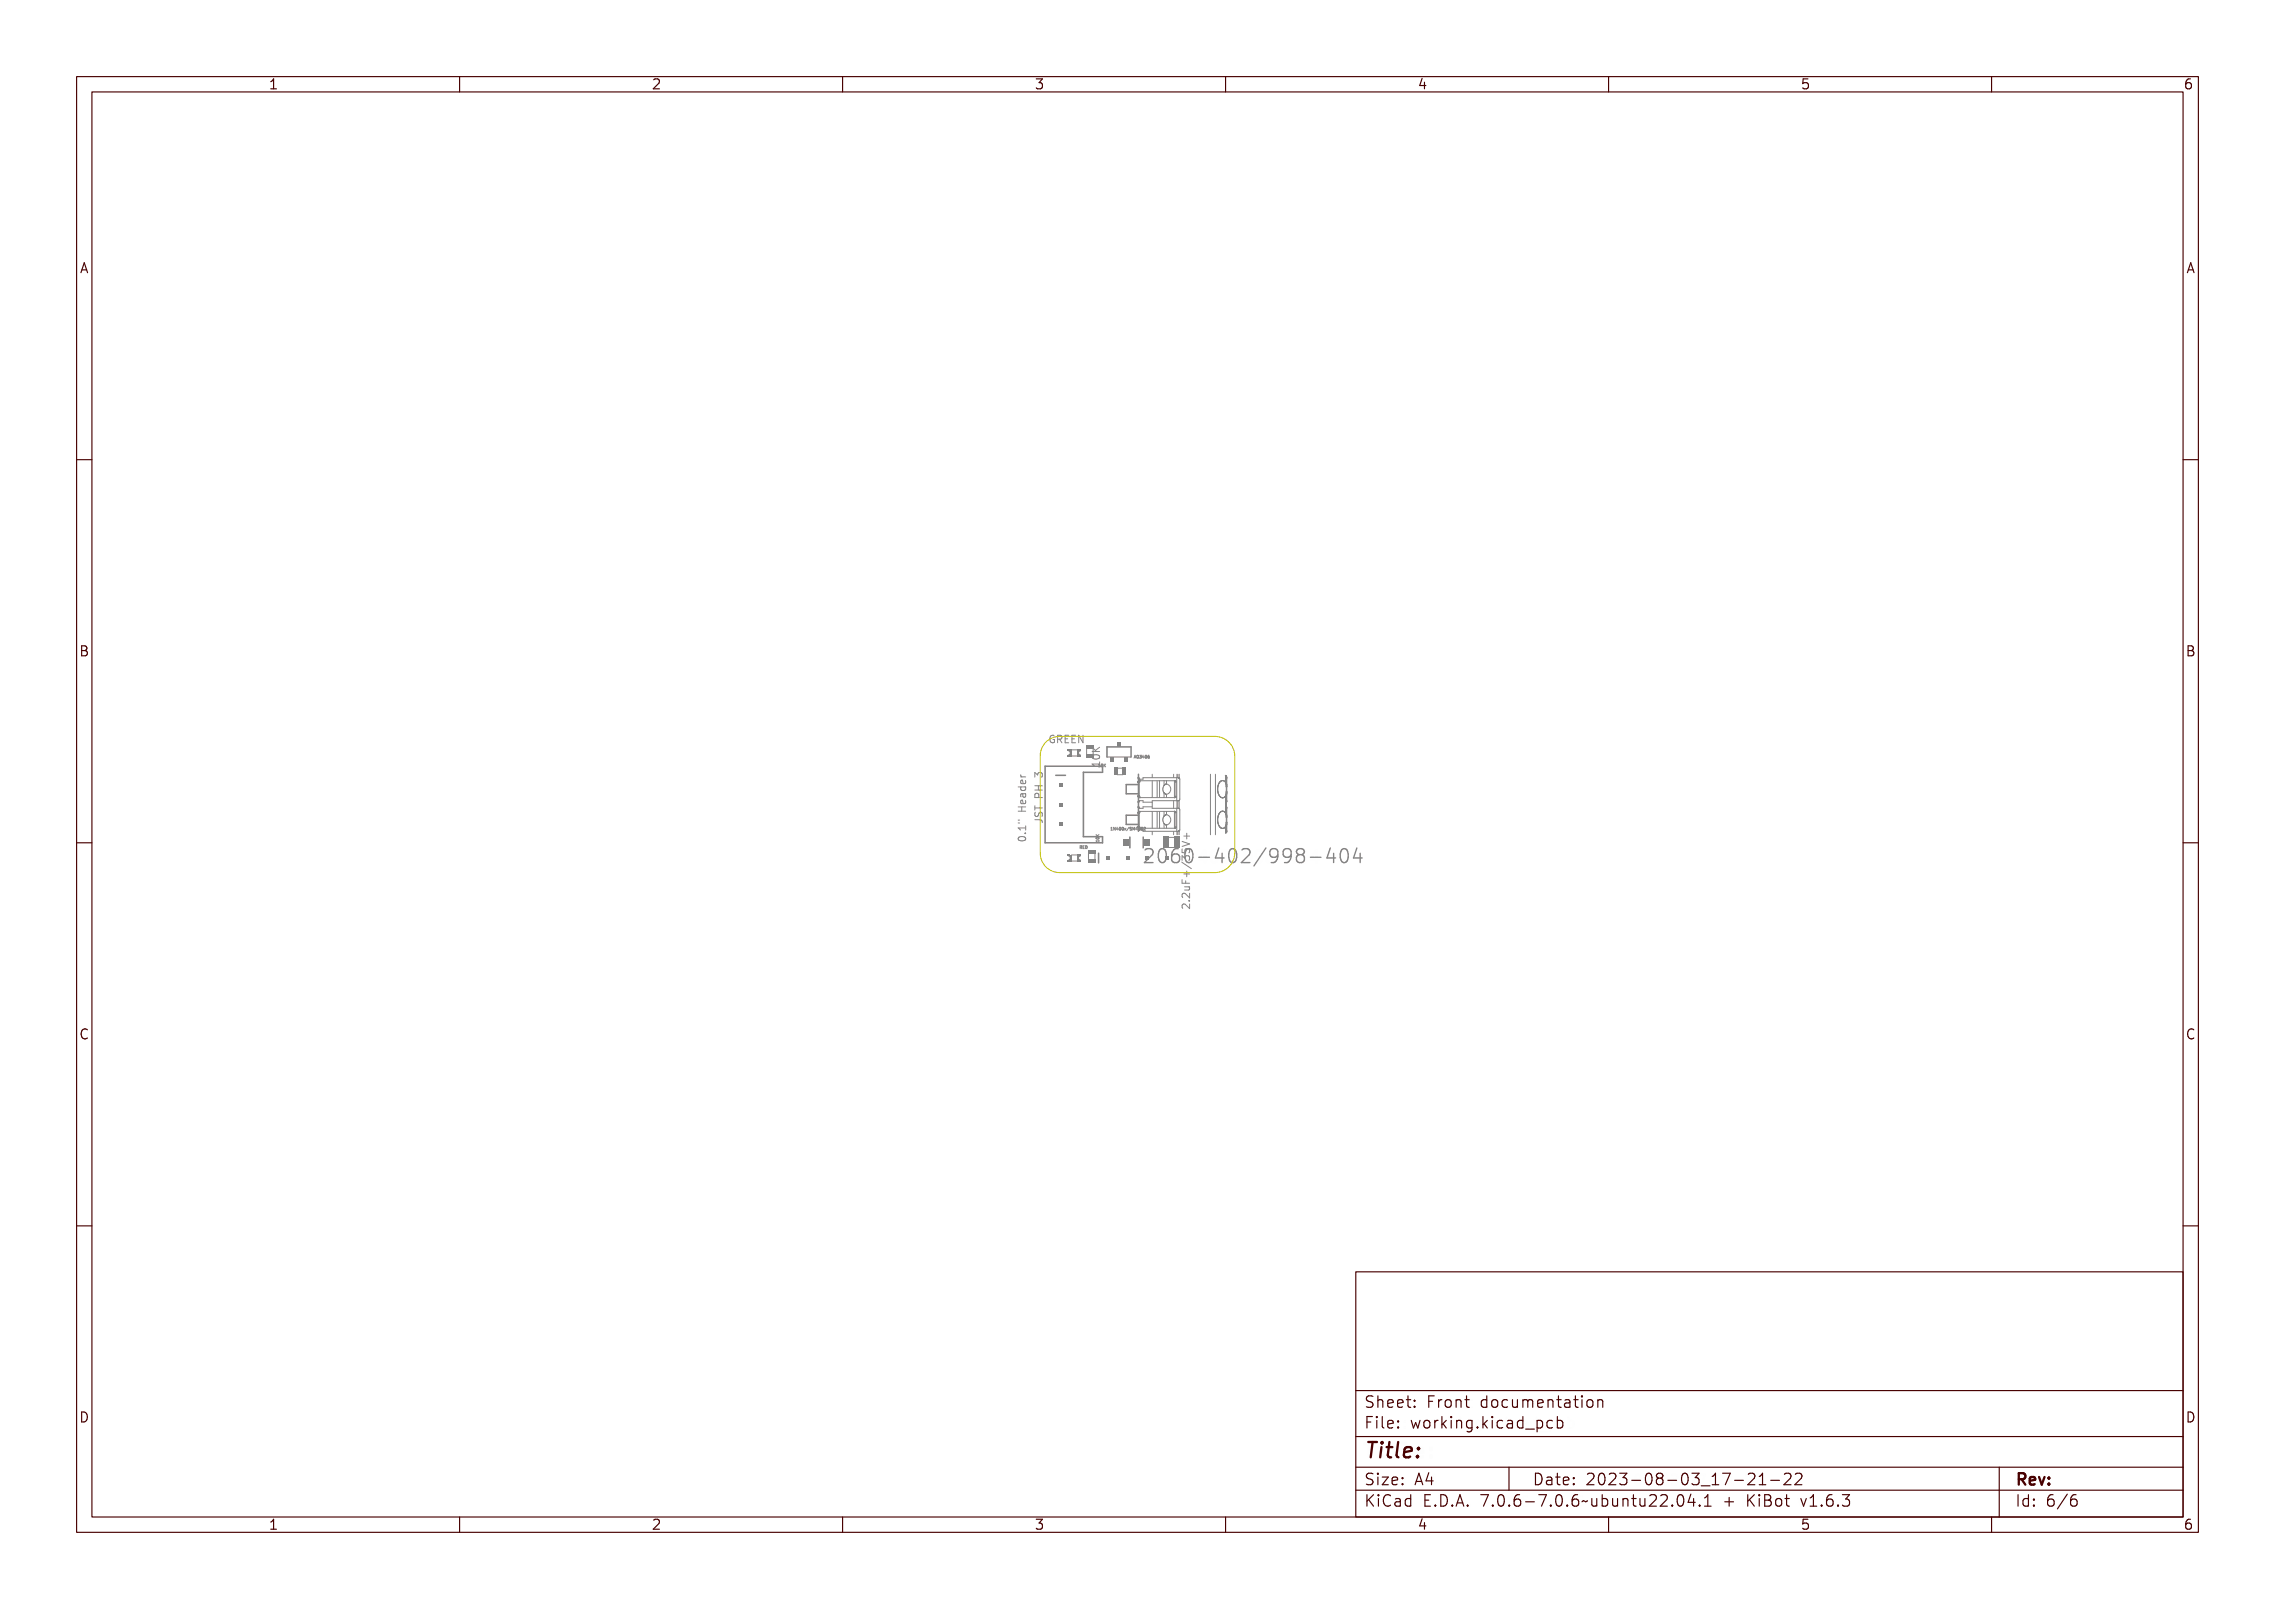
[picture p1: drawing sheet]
<svg xmlns="http://www.w3.org/2000/svg" width="297mm" height="210mm" viewBox="0 0 297 210" stroke-linecap="round" stroke-linejoin="round" font-family="sans-serif">
<defs><g id="words">
<text font-size="2.7" fill="#480000" x="178" y="190.3">Title:</text>
<text font-size="2.4" fill="#848484" x="149" y="112.7">2060-402/998-404</text>
<g font-size="2" fill="#480000">
<text x="178" y="183.7">Sheet: Front documentation</text>
<text x="178" y="186.5">File: working.kicad_pcb</text>
<text x="178" y="193.9">Size: A4</text>
<text x="178" y="196.6">KiCad E.D.A. 7.0.6-7.0.6~ubuntu22.04.1 + KiBot v1.6.3</text>
<text x="200" y="193.9">Date: 2023-08-03_17-21-22</text>
<text x="263" y="196.6">Id: 6/6</text>
<text x="263" y="193.9">Rev:</text>
</g>
<g font-size="1.7" fill="#480000">
<text x="35" y="11.7">1</text>
<text x="85" y="11.7">2</text>
<text x="135" y="11.7">3</text>
<text x="185" y="11.7">4</text>
<text x="235" y="11.7">5</text>
<text x="285" y="11.7">6</text>
<text x="10.5" y="35.7">A</text>
<text x="285.5" y="35.7">A</text>
<text x="10.5" y="85.6">B</text>
<text x="285.5" y="85.6">B</text>
<text x="10.5" y="135.7">C</text>
<text x="285.5" y="135.7">C</text>
<text x="10.5" y="185.6">D</text>
<text x="285.5" y="185.6">D</text>
<text x="35" y="199.7">1</text>
<text x="85" y="199.7">2</text>
<text x="135" y="199.7">3</text>
<text x="185" y="199.7">4</text>
<text x="235" y="199.7">5</text>
<text x="285" y="199.7">6</text>
</g>
<g font-size="1.3" fill="#848484">
<text x="137.7" y="97">GREEN</text>
<text x="143.6" y="99.7" transform="rotate(-90 143.6 99.7)">10K</text>
<text x="136.1" y="107.5" transform="rotate(-90 136.1 107.5)">JST PH 3</text>
<text x="133.9" y="109.6" transform="rotate(-90 133.9 109.6)">0.1&quot; Header</text>
<text x="155.3" y="117.1" transform="rotate(-90 155.3 117.1)">2.2uF+/35V+</text>
</g>
<g font-size=".5" fill="#848484">
<text x="143.5" y="100.1">10K</text>
<text x="148" y="99">AO3406</text>
<text x="141.1" y="110.8">RED</text>
<text x="143.5" y="110" transform="rotate(-90 143.5 110)">10K</text>
<text x="145.8" y="108.4">1N400x/SM4002</text>
</g>
</g></defs>
<g fill="none" stroke="#848484" stroke-width=".13">
<path d="M137.4 96a.53 .53 0 0 0-.4 .5 .53 .53 0 0 0 .4 .4M137.9 96.1l.3-.1 .2 .1v.1l-.2-.1a.37 .37 0 0 0-.3 .4 .37 .37 0 0 0 .4 .4v-.3h-.1v-.1h.2v.4a.43 .43 0 0 1-.6 0 .43 .43 0 0 1 0-.6zM138.6 96a.47 .47 0 0 1 .6 .2v.2l-.2 .1 .3 .5h-.1l-.2-.3-.2-.1h-.1v.4h-.1zM138.7 96.1h.2a.17 .17 0 0 1 .1 .2 .17 .17 0 0 1-.1 .2h-.2zM139.4 96h.6v.1h-.5v.3h.5v.1h-.5v.4h.5v.1h-.6zM140.2 96h.6v.1h-.5v.3h.4v.1h-.4v.4h.5v.1h-.6zM140.9 96h.2l.3 .8v-.8h.2v1h-.2l-.3-.8v.8h-.2zM141.9 97.8v.7M142.6 99.2h.9v-.2h.1v.5h-.1v-.2h-.7v.2h-.1zM142.6 97.3l.4 .4 .6-.4v.2l-.5 .3 .1 .1h.4v.1h-1v-.1h.5l-.5-.4zM142.7 98.3l.2-.1a.53 .53 0 0 1 .7 .3 .55 .55 0 0 1-.5 .3 .55 .55 0 0 1-.5-.3zM142.8 98.4l.5-.1 .2 .2a.52 .52 0 0 1-.8 0z"/>
<path d="M142.8 99.9l.1 .1M143.6 99.4v.6M143.6 99.8h.1v.3h.1h-.2l.1-.3zM143.9 99.8a.16 .16 0 0 1 .2 .1 .16 .16 0 0 1-.2 .2zM144 99.8l.1 .1-.1 .2zM144.2 99.8v.1l.2-.1-.1 .1 .1 .2-.1-.2-.1 .2zM148.1 98.6l.2 .4-.1-.1-.2 .1zM148.1 98.7l.1 .1h-.1zM148.3 98.7l.1-.1a.16 .16 0 0 1 .2 .2 .16 .16 0 0 1-.3 .1zM148.4 98.6l.1 .1-.1 .2zM148.6 98.6h.2v.2a.11 .11 0 0 1 0 .2 .11 .11 0 0 1-.2-.1h.2l-.1-.1 .1-.1zM149.1 98.6v.4l-.2-.1z"/>
<path d="M149.1 98.7v.1h-.2zM149.3 98.6a.16 .16 0 0 1 .1 .2 .16 .16 0 0 1-.2 .1zM149.3 98.7h.1l-.1 .2zM149.5 98.7l.2-.1-.1 .2a.11 .11 0 0 1 .1 0 .11 .11 0 0 1 0 .2 .11 .11 0 0 1-.2-.1zM149.9 98.9h.1M149.9 98.7l.1 .1v.1M150 98.6h-.1M150 98.9h.1M132.9 102.7h1v.1v.1a.34 .34 0 0 1-.3 .4 .34 .34 0 0 1-.3-.5h-.4zM133 107.6h.8v-.2h.1v.5h-.1v-.2h-.7l.1 .2h-.2zM133 106.7h.3v.1h-.3zM133 107h.3v.1h-.3z"/>
<path d="M133 105h.9v.1h-.4v.4h.4v.1h-.9v-.1h.4v-.4h-.4zM133.1 109h.2a.53 .53 0 0 1 .7 .2 .55 .55 0 0 1-.5 .4 .55 .55 0 0 1-.5-.4zM133.1 109.2l.5-.1 .3 .1a.52 .52 0 0 1-.8 0zM133.3 101h.1a.24 .24 0 0 0-.1 .3 .24 .24 0 0 0 .3 .1h.3v.2h-.7v-.2h.2l-.2-.1zM133.3 104.3l.3-.1v.5a.28 .28 0 0 0 .3-.2 .28 .28 0 0 0-.1-.3 .32 .32 0 0 1 .2 .4 .32 .32 0 0 1-.4 .3 .33 .33 0 0 1-.4-.2 .33 .33 0 0 1 .1-.4zM133.3 101.9h.3v.5a.28 .28 0 0 0 .3-.2 .28 .28 0 0 0-.1-.3 .32 .32 0 0 1 .2 .4 .32 .32 0 0 1-.4 .2 .33 .33 0 0 1-.4-.2 .33 .33 0 0 1 .1-.4zM133.3 103.5h.6v.1h-.1a.25 .25 0 0 1 .2 .3 .25 .25 0 0 1-.4 .1 .25 .25 0 0 1-.1-.3v-.1a.23 .23 0 0 0-.2 .2 .23 .23 0 0 0 .1 .2 .28 .28 0 0 1-.1-.5zM133.4 104.4l.1-.1v.4l-.2-.1zM133.4 102h.1v.4l-.2-.2zM133.4 102.9l.3-.1 .1 .1a.26 .26 0 0 1-.2 .3 .26 .26 0 0 1-.3-.3zM133.6 103.6a.2 .2 0 0 1 .2 .1 .2 .2 0 0 1 0 .2h-.2zM133.7 108.4h.2v.1h-.2z"/>
<path d="M135.2 106.9h.6a.35 .35 0 0 1 .3 .6h-.2a.22 .22 0 0 0 .1-.3 .22 .22 0 0 0-.2-.2h-.5v.3h-.1zM135.2 105.2h.1v.3h.8v.1h-.8v.3h-.1zM135.2 102.9h.9v.1h-.4v.4h.4v.1h-.9v-.1h.4v-.4h-.4zM135.2 106.1h.1a.2 .2 0 0 0-.1 .3 .2 .2 0 0 0 .3 0 .33 .33 0 0 1 .4-.4 .33 .33 0 0 1 .2 .6h-.2a.22 .22 0 0 0 .1-.3 .22 .22 0 0 0-.3 0 .32 .32 0 0 1-.4 .3 .32 .32 0 0 1-.1-.5zM135.2 101.4h.3l.1 .1a.31 .31 0 0 1 .5-.1 .31 .31 0 0 1 0 .5h-.1a.23 .23 0 0 0 0-.3 .23 .23 0 0 0-.3 0v.2h-.1v-.1a.18 .18 0 0 0-.3-.2 .17 .17 0 0 0 0 .3v.1h-.1zM135.2 103.7h.2a.32 .32 0 0 1 .3 .4h.4v.2h-.9zM135.3 103.8h.3v.3h-.3zM135.5 101.2l-.4-.4v.6M135.5 100.9l.2-.1 .3 .1M141.2 110.4l.2 .1-.1 .1 .1 .2-.1-.2-.1 .2zM141.2 110.5h.1v.1h-.1zM141.5 110.4h.2l-.2 .1v.1h.2h-.2v.1l.2 .1h-.2z"/>
<path d="M141.8 110.4a.19 .19 0 0 1 .2 .2 .19 .19 0 0 1-.2 .2zM141.8 110.5a.14 .14 0 0 1 .1 .1 .14 .14 0 0 1-.1 .1zM143.1 109.8h.3l.1-.1v.2l-.3-.1-.1 .1zM143.1 109.1l.2 .1 .2-.1-.2 .1 .2 .1h-.4h.2zM143.1 109.5a.17 .17 0 0 1 .2-.1 .17 .17 0 0 1 .1 .2h-.2zM143.2 109.5h.2l-.2 .1zM143.4 100.1h.2M145 108.3h.2M145 108.1l.1-.1v.3M145.6 108v.3l-.2-.3v.3M145.9 108h.1v.3l.1 .1h-.2v-.4zM146.1 108l.2 .3 .1-.3v.4l-.2-.3-.1 .3z"/>
<path d="M146.6 108v.4l-.2-.1zM146.6 108v.2h-.2zM146.8 108a.16 .16 0 0 1 .1 .2 .16 .16 0 0 1-.2 .1zM146.8 108l.1 .1-.1 .2zM147.1 108a.16 .16 0 0 1 .1 .2 .16 .16 0 0 1-.2 .1zM147.1 108l.1 .1-.1 .2zM147.3 108.1l.1 .1 .1-.1-.1 .1 .2 .2-.2-.1-.1 .1 .1-.2zM147.8 108l-.2 .4zM147.9 108h.2l-.2 .1a.14 .14 0 0 1 .2 .2 .14 .14 0 0 1-.2 0h.2l-.2-.2zM148.2 108l.1 .2 .1-.2v.4v-.4l-.1 .2-.1-.2v.4zM148.6 108l.1 .4-.2-.1zM148.6 108v.2h-.1z"/>
<path d="M148.9 108a.16 .16 0 0 1 .1 .2 .16 .16 0 0 1-.2 .1zM148.9 108l.1 .1-.1 .2zM149.1 108a.16 .16 0 0 1 .2 .2 .16 .16 0 0 1-.2 .1zM149.2 108l.1 .1-.1 .2zM149.4 108a.16 .16 0 0 1 .2 .1 .16 .16 0 0 1-.2 .2l.2 .1h-.2l.2-.3zM154.4 113.3h.1v.4h.3v-.4h.1v.4h.4v.1h-.9zM154.4 111.7l1.1 .5v.2l-1.1-.5zM154.4 110.2h.1v.4h.2a.35 .35 0 0 1 .5-.4 .35 .35 0 0 1 .1 .6h-.1a.25 .25 0 0 0 0-.4 .25 .25 0 0 0-.3 0 .25 .25 0 0 0 0 .3h-.5zM154.4 109.3l.9 .3v.2l-.9 .2v-.1l.8-.2-.8-.3zM154.4 111.1l.3-.1 .1 .1a.31 .31 0 0 1 .5-.1 .31 .31 0 0 1 0 .5h-.1a.23 .23 0 0 0 0-.3 .23 .23 0 0 0-.3 0v.2h-.1v-.1a.18 .18 0 0 0-.3-.2 .17 .17 0 0 0 0 .3v.1h-.1zM154.4 116.6a.59 .59 0 0 1 .8 .3v-.4h.1v.5l-.3-.2a.27 .27 0 0 0-.2-.2 .27 .27 0 0 0-.3 .2l.1 .2h-.2v-.1zM154.4 115a.59 .59 0 0 1 .8 .3v-.4h.1v.6l-.3-.2a.27 .27 0 0 0-.2-.3 .27 .27 0 0 0-.3 .3l.1 .2h-.2v-.2z"/>
<path d="M154.6 114.1h.7v.1h-.1a.23 .23 0 0 1 .1 .3 .23 .23 0 0 1-.2 .2h-.5v-.2h.6l.1-.1-.2-.2h-.5zM154.9 112.5h.1v.3h.3v.1h-.3v.3h-.1v-.3h-.3v-.1h.3zM154.9 108.5h.1v.3h.3v.1h-.3v.3h-.1v-.3h-.3v-.1h.3zM155.1 115.9h.2v.1h-.2zM155.2 117.6h.1M155.3 118v.6l-.7-.6-.3 .2 .1 .3"/>
<circle cx="143.1" cy="98.5" r=".09"/>
<circle cx="144" cy="99.9" r=".03"/>
<circle cx="149.3" cy="98.8" r=".03"/>
<circle cx="149.6" cy="98.8" r=".08"/>
<circle cx="133.5" cy="109.2" r=".09"/>
<circle cx="143.3" cy="109.5" r=".03"/>
<circle cx="146.8" cy="108.2" r=".03"/>
<circle cx="147.1" cy="108.2" r=".03"/>
<circle cx="148.9" cy="108.2" r=".03"/>
<circle cx="149.2" cy="108.2" r=".03"/>
</g>
<g fill="none" stroke="#848484" stroke-width=".18">
<path d="M149.2 111a.61 .61 0 0 1 .9 0 .61 .61 0 0 1-.1 .9l-.5 .6h.8v.2h-1.1v-.2l.3-.3a.89 .89 0 0 0 .4-1.1h-.3l-.4 .1zM150.9 111a.55 .55 0 0 1 .6-.1 .55 .55 0 0 1 .3 .6v.6a.56 .56 0 0 1-.6 .6 .56 .56 0 0 1-.5-.6v-.8zM151.1 111.1h.1a.78 .78 0 0 1 .3 .9 .36 .36 0 0 1-.3 .5 .36 .36 0 0 1-.3-.5v-.6zM152.4 111l.4-.1h.2h.1v.3a.52 .52 0 0 0-.6 0 .52 .52 0 0 0-.2 .5 .53 .53 0 0 1 .7-.1 .53 .53 0 0 1 .2 .7 .57 .57 0 0 1-.6 .4 .57 .57 0 0 1-.5-.6v-.3a.95 .95 0 0 1 .3-.8zM152.5 111.8a.36 .36 0 0 1 .4 0 .36 .36 0 0 1 .1 .5 .35 .35 0 0 1-.5 .2 .35 .35 0 0 1-.1-.6zM153.8 111a.55 .55 0 0 1 .6-.1 .55 .55 0 0 1 .3 .6v.6a.56 .56 0 0 1-.6 .6 .56 .56 0 0 1-.5-.6v-.8zM154 111.1h.1a.78 .78 0 0 1 .4 .9 .36 .36 0 0 1-.4 .5 .36 .36 0 0 1-.3-.5v-.6zM155.3 111.9h.6v.2h-.6zM157.2 110.9h.2v1.1h.3v.2h-.3v.5h-.2v-.5h-.8v-.2zM157.2 111.1v.9h-.6zM158.2 111a.55 .55 0 0 1 .6-.1 .55 .55 0 0 1 .3 .6v.6a.56 .56 0 0 1-.6 .6 .56 .56 0 0 1-.5-.6v-.8zM158.4 111.1h.1a.78 .78 0 0 1 .3 .9 .36 .36 0 0 1-.3 .5 .36 .36 0 0 1-.3-.5v-.6z"/>
<path d="M159.4 111a.61 .61 0 0 1 1 0 .61 .61 0 0 1-.2 .9l-.5 .6h.8v.2h-1.1v-.2l.3-.3a.89 .89 0 0 0 .5-1.1h-.4l-.4 .1zM161.8 110.9h.2l-.9 2h-.3zM162.5 111a.58 .58 0 0 1 .6-.1 .58 .58 0 0 1 .3 .6l.1 .3a.72 .72 0 0 1-.3 .7 .72 .72 0 0 1-.8 .1v-.2a.52 .52 0 0 0 .7 0 .52 .52 0 0 0 .1-.6 .53 .53 0 0 1-.7 .2 .53 .53 0 0 1-.2-.7zM162.6 111.2a.37 .37 0 0 1 .6 .3 .37 .37 0 0 1-.6 .3v-.3zM163.9 111a.58 .58 0 0 1 .7-.1 .58 .58 0 0 1 .3 .6v.3a.72 .72 0 0 1-.2 .7 .72 .72 0 0 1-.8 .1v-.2a.52 .52 0 0 0 .6 0 .52 .52 0 0 0 .2-.6 .53 .53 0 0 1-.7 .2 .53 .53 0 0 1-.2-.7zM164.1 111.2a.37 .37 0 0 1 .6 .3 .37 .37 0 0 1-.6 .3l-.1-.3zM165.4 111a.5 .5 0 0 1 .8-.1 .5 .5 0 0 1 0 .8h-.2a.52 .52 0 0 1 .4 .7 .52 .52 0 0 1-.8 .3 .49 .49 0 0 1-.4-.5 .49 .49 0 0 1 .4-.5 .42 .42 0 0 1-.3-.3 .42 .42 0 0 1 .1-.4zM167 111.9h.6v.2h-.6zM168.8 110.9h.3v1.1h.2v.2h-.2v.5h-.2v-.5h-.8v-.2zM168.9 111.1v.9h-.6zM169.9 111a.55 .55 0 0 1 .6-.1 .55 .55 0 0 1 .2 .6v.6a.56 .56 0 0 1-.5 .6 .56 .56 0 0 1-.6-.6l.1-.8zM170 111.1h.2a.78 .78 0 0 1 .3 .9 .36 .36 0 0 1-.3 .5 .36 .36 0 0 1-.3-.5v-.6z"/>
<path d="M171.8 110.9h.2v1.1h.3v.2h-.3v.5h-.2v-.5h-.8v-.2zM171.8 111.1v.9h-.6zM173.7 110.7l-.5 1.3h1.2M174.1 111.4v1.2M175.1 110.9a.44 .44 0 0 1 .5-.1 .44 .44 0 0 1 .3 .3 1.07 1.07 0 0 1-.3 1.5 .47 .47 0 0 1-.5-.4 1.57 1.57 0 0 1 0-1.3zM177.1 110.7l-.4 1.3h1.1M177.6 111.4v1.2"/>
<circle cx="151.2" cy="111.8" r=".16"/>
<circle cx="154.1" cy="111.8" r=".16"/>
<circle cx="158.5" cy="111.8" r=".16"/>
<circle cx="165.8" cy="112.2" r=".35"/>
<circle cx="165.8" cy="111.3" r=".3"/>
<circle cx="170.2" cy="111.8" r=".16"/>
</g>
<g fill="#848484">
<path d="M141.8 97.3h1v.5h-1z" fill-rule="evenodd"/>
<path d="M141.8 98.5h1v.5h-1z" fill-rule="evenodd"/>
</g>
<path d="M152.5 109.3h.8" fill="none" stroke="#848484" stroke-width=".13"/>
<g fill="#848484">
<path d="M151.8 109.2h.7v1.5h-.7z" fill-rule="evenodd"/>
<path d="M153.2 109.2h.8v1.5h-.8z" fill-rule="evenodd"/>
</g>
<g fill="none" stroke="#848484" stroke-width=".13">
<path d="M139.4 98a.3 .3 0 0 1 .3 .3 .3 .3 0 0 1-.3 .3M139.9 98.7h.7M139.9 97.9h.7M141.1 98a.27 .27 0 0 0-.3 .3 .27 .27 0 0 0 .3 .2"/>
<circle cx="139.6" cy="98.6" r=".08"/>
</g>
<g fill="#848484">
<path d="M139.4 98.5h.1v.2h-.1z" fill-rule="evenodd"/>
<path d="M139.5 98.7h.4z" fill-rule="evenodd"/>
<path d="M139.7 97.8h.2v.9h-.2z" fill-rule="evenodd"/>
<path d="M140.6 98.5h.5v.2h-.5z" fill-rule="evenodd"/>
<path d="M139.6 98.5h.1z" fill-rule="evenodd"/>
<path d="M140.6 98h.2v.5h-.2z" fill-rule="evenodd"/>
<path d="M140.8 98.4h.1v.1h-.1z" fill-rule="evenodd"/>
<path d="M140.8 98h.1v.1h-.1z" fill-rule="evenodd"/>
<path d="M139.4 97.8h.3v.2h-.3z" fill-rule="evenodd"/>
<path d="M140.6 97.8h.5v.2h-.5z" fill-rule="evenodd"/>
</g>
<g fill="none" stroke="#848484" stroke-width=".13">
<path d="M139.4 111.7a.3 .3 0 0 1 .3 .3 .3 .3 0 0 1-.3 .3M139.9 112.4h.7M139.9 111.6h.7M141.1 111.7a.27 .27 0 0 0-.3 .3 .27 .27 0 0 0 .3 .3"/>
<circle cx="139.6" cy="112.3" r=".07"/>
</g>
<g fill="#848484">
<path d="M139.4 112.2h.1v.2h-.1z" fill-rule="evenodd"/>
<path d="M139.5 112.4h.4z" fill-rule="evenodd"/>
<path d="M139.7 111.5h.2v.9h-.2z" fill-rule="evenodd"/>
<path d="M140.6 112.2h.5v.2h-.5z" fill-rule="evenodd"/>
<path d="M139.6 112.2l.1 .1z" fill-rule="evenodd"/>
<path d="M140.6 111.7h.2v.6h-.2z" fill-rule="evenodd"/>
<path d="M140.8 112.2h.1v.1h-.1z" fill-rule="evenodd"/>
<path d="M140.8 111.7h.1v.1h-.1z" fill-rule="evenodd"/>
<path d="M139.4 111.5h.3v.2h-.3z" fill-rule="evenodd"/>
<path d="M140.6 111.5h.5v.2h-.5z" fill-rule="evenodd"/>
</g>
<path d="M145.9 101.1h.7M145.9 100.3h.7" fill="none" stroke="#848484" stroke-width=".13"/>
<g fill="#848484">
<path d="M146.6 100.2h.5v1h-.5z" fill-rule="evenodd"/>
<path d="M145.4 100.2h.5v1h-.5z" fill-rule="evenodd"/>
</g>
<path d="M143.4 111.4v1.2" fill="none" stroke="#848484" stroke-width=".2"/>
<g fill="#848484">
<path d="M144.4 111.7h.5v.5h-.5z" fill-rule="evenodd"/>
<path d="M147 111.7h.5v.5h-.5z" fill-rule="evenodd"/>
</g>
<path d="M144.5 98.8v-1.3h3.2v1.3" fill="none" stroke="#848484" stroke-width=".2"/>
<path d="M144.5 98.8h3.2" fill="none" stroke="#848484" stroke-width=".15"/>
<g fill="#848484">
<path d="M144.9 98.9h.5v.5h-.5z" fill-rule="evenodd"/>
<path d="M145.9 96.8h.4v.6h-.4z" fill-rule="evenodd"/>
<path d="M146.8 98.9h.5v.5h-.5z" fill-rule="evenodd"/>
</g>
<g fill="none" stroke="#848484" stroke-width=".2">
<path d="M137.8 101.2h1.3M148.6 102.1h.1M148.6 103.9h.1M148.6 106.1h.1M148.6 102.4h-1.6v1.2h1.6M148.6 106.4h-1.6v1.2h1.6M148.6 101.1v6.8M148.6 103.9v.1M148.6 101.5h.1M148.6 105.3h.1M148.6 104.7h.1M148.6 101.5v.1"/>
<path d="M148.6 101.6h.1M148.6 105.4h.1M148.6 102h.1M148.6 104h.1M148.6 106h.1M148.6 102v.1M148.6 104.6v.1M148.6 106v.1M148.7 104.6h-.1M148.7 101.6h.1M148.7 104h.1M148.7 102h-.1"/>
<path d="M148.7 106h-.1M148.7 102h.1M148.7 104.6h.1M148.7 105.4h.1M148.7 106h.1M160 101.2v.1M160 102.1h.1M160 106.1h.1M160 103.9h.1M160 107.9h.1M160 101.3v.8M160 103.9v2.2"/>
<path d="M160 107.9v.8M160 101.3h.1M160 102.1l.1 .3M160 106.1l.1 .1M160 105h.1M160 105.1h.1M160.1 104.9l-.1 .1M160.1 101.3v.1M160.1 105.1h.1M160.1 104.9h.1M160.1 105.1v.1M160.1 101.3h.1"/>
<path d="M160.1 104.8v.4M160.1 107.8l-.1 .1M160.1 104.8v.1M160.1 106.2h.1M160.1 104.8h.1M160.1 105.2h.1M160.1 105.2v.1M160.1 107.8h.1M160.1 106.2v.1M160.1 105.3h.1M160.1 104.7v.1M160.1 104.7h.1"/>
<path d="M160.1 106.3h.1M160.1 101.4h.1M160.1 107.7v.1M160.1 106.3v.3M160.1 108.6v.1M160.1 105.3v.1M160.1 108.6h.1M160.1 105.4h.1M160.1 104.6v.1M160.1 104.6h.1M160.1 103.6l-.1 .3M160.1 102.4h.1"/>
<path d="M160.1 103.6h.1M160.1 102.4v.2M160.1 101.4v.1M160.1 105.4v3.1M160.1 101.5h.1M160.1 108.5v.1M160.1 108.5h.1M160.1 107.4v.3M160.1 101.5v3.1M160.1 103.4v.2M160.1 101.5v.1M160.1 102.6v.1"/>
<path d="M160.1 106.6v.1M160.1 103.3v.1M160.1 107.3v.1M160.1 108.4v.1"/>
</g>
<g fill="none" stroke="#848484" stroke-width=".13">
<path d="M148.7 104v.1M148.7 101.6h.1M148.7 105.4h.1M148.7 106h.1M148.7 101.6v.1M148.7 105.4v.1M148.7 104.6h.1M148.7 101.7h.1M148.7 101.9v.1M148.7 104.1h.1M148.7 101.9h.1M148.7 105.9v.1"/>
<path d="M148.7 104.5v.1M148.7 105.5h.1M148.7 105.9h.1M148.7 104.5h.1M148.7 101.9v2.2M148.7 105.9v2.2M148.8 101.9h-.1M148.8 105.9h-.1M148.8 104.1h.1M148.8 104.5h-.1M148.8 101.7h.1M148.8 105.5h.1"/>
<path d="M148.8 101.9h.1M148.8 104.5h.1M148.8 104.5h.4v.2h1.2M148.8 105.9h.1M148.8 105.9h4.6M148.8 101.9h4.6M150.4 105.3h-1.2v.2h-.4M150.4 101.1v.4M150.4 101.9v2.2M150.4 105.9v2.2M150.4 108.5v.5M151.1 101.9v2.2"/>
<path d="M151.1 105.9v2.2M151.4 101.9v2.2M151.4 105.9v2.2M152 102.5a.78 .78 0 0 0 0 1M152 106.5a.78 .78 0 0 0 0 1M152 101.9v.6M152 103.5v.6M152 105.9v.6M152 107.5v.6M152 103.5h.1M152 107.5v.1M152 102.5h.1"/>
<path d="M152 106.5h.1M152 107.5h.1M152 103.5l.1 .1M152 107.6h.1M152.1 106.4l-.1 .1M152.1 107.6h.1M152.1 106.4h.1M152.1 102.4l-.1 .1M152.1 103.6h.1M152.1 102.4h.1M152.1 103.6l.1 .1M152.2 106.4h-.1"/>
<path d="M152.2 107.6h.1M152.2 106.4h.1M152.2 107.6v.1M152.2 106.3v.1M152.2 103.7h.1M152.2 107.7h.1M152.2 102.3h.1M152.2 106.3h.1M152.2 102.3l-.1 .1M152.3 102.3h-.1M152.3 106.3h-.1M152.3 103.7h.1"/>
<path d="M152.3 107.7h.1M152.3 102.3a.69 .69 0 0 1 .5 .7 .69 .69 0 0 1-.5 .7M152.3 106.3a.69 .69 0 0 1 .5 .7 .69 .69 0 0 1-.5 .7M152.3 102.3h.1M152.3 101.9v.4M152.3 103.7v.4M152.3 105.9v.4M152.3 107.7v.4M152.3 106.3h.1M153.2 101.1v.4M153.2 104.5v1M153.2 108.5v.5"/>
<path d="M153.3 101.9v2.2M153.3 101.9h.1M153.3 104.1h.1M153.4 105.9l.1 .1M153.4 101.9h.1M153.4 104.1h.1M153.4 105.9h.1M153.4 108.1h.1M153.4 104.1h-4.6M153.4 105.9l-.1 2.2M153.4 101.9l.1 .1M153.4 108.1h-4.6"/>
<path d="M153.5 105.9h.1M153.5 105.9v.1M153.5 102h.1M153.5 104.1h.1M153.5 108.1h-.1M153.5 106h.1M153.5 104l-.2 .1M153.5 108v.1M153.5 108h.1M153.5 104h.1M153.5 104l-.1 .1M153.5 108l-.1 .1"/>
<path d="M153.5 102v.1M153.5 106v.1M153.5 106.1h.1M153.5 102.1h.1M153.5 107.9v.1M153.5 103.9h.1M153.5 106.1v1.8M153.5 107.9h.1M153.5 102.1v1.8M153.6 101.5v3M153.6 105.5v3M153.7 101.1v.4"/>
<path d="M153.7 104.5v1M153.7 108.5v.5M153.8 101.1v.4M153.8 104.5v1M153.8 108.5v.5M153.8 108.5h-4.6M153.8 101.5h.1M153.8 104.5h.1M153.8 105.5h.1M153.9 101.5h-4.7v.2h-.4M153.9 104.5h-3.5v1h3.5M153.9 108.5h-.1"/>
<path d="M153.9 101.5h.1M153.9 105.5h.1M153.9 104.5h.1M153.9 108.5h.1M153.9 101.5l.1 .2v2.6l-.1 .2M153.9 105.5l.1 .2v2.6M153.9 101.1v.4M153.9 104.5v1M158 101.1v7.9M158.7 101.1v7.9M159 102.9l.1 .7M159 106.9v.2"/>
<path d="M159 102.9h.1M159 103.1h.1M159 107.1h.1M159 106.9h.1M159 107.1v.2M159 102.8v.1M159 102.8h.1M159 107.3h.1M159 102.7v.1M159 103.3h.1M159 107.3v.2M159 102.7h.1"/>
<path d="M159 103.4h.1M159 102.6h.1M159 106.6h.1M159 106.5v.4M159 107.5h.1M159 106.5h.1M159 107.5l.1 .1M159 107.5v.1M159 102.5h.1M159.1 102.4l-.1 .3M159.1 103.6h.1M159.1 107.6h.1"/>
<path d="M159.1 106.4l-.1 .1M159.1 102.4h.1M159.1 103.6v.1M159.1 106.4h.1M159.1 107.6v.1M159.1 102.3v.1M159.1 103.7h.1M159.1 107.7h.1M159.1 107.7v.1M159.1 103.7v.1M159.1 106.2v.2M159.1 102.2v.1"/>
<path d="M159.1 103.8h.1M159.1 106.2h.1M159.1 107.8h.1M159.2 102.2h-.1M159.2 103.8h.1M159.2 107.8v.1M159.2 102.2h.1M159.2 103.8v.1M159.2 102.1v.1M159.2 103.9h.1M159.2 102.1h.1M159.2 106.1l-.1 .1"/>
<path d="M159.2 107.9h.1M159.2 103.9l.1 .1M159.2 106.1h.1M159.2 107.9l.1 .1M159.3 108h.1M159.3 106l-.1 .1M159.3 104h.1M159.3 102h.1M159.3 106h.1M159.3 108l.1 .1M159.4 102l-.2 .1M159.4 104v.1"/>
<path d="M159.4 102h.1M159.4 104.1h.1M159.4 105.9l-.1 .1M159.4 101.9v.1M159.4 101.9h.1M159.4 105.9h.1M159.4 108.1h.1M159.5 105.9h-.1M159.5 108.1h.1M159.5 105.9h.1M159.5 101.9h-.1M159.5 104.1h.1"/>
<path d="M159.5 101.9h.1M159.6 105.9h-.1M159.6 101.9h-.1M159.6 104.1h.1M159.6 108.1h.1M159.6 101.9h.1M159.6 105.9h.1M159.7 108.1h-.1M159.7 104.1h-.1M159.7 101.9h.1M159.7 105.9h.1M159.7 104.1h.1"/>
<path d="M159.7 108.1h.1M159.7 101.9l.1 .1M159.8 108.1h-.1M159.8 105.9h.1M159.8 108.1h.1M159.8 105.9l.2 .2M159.8 104.1h-.1M159.8 102h.1M159.9 104l-.1 .1M159.9 102h.1M159.9 108l-.1 .1M159.9 108h.1"/>
<path d="M160 104h-.1M160 108h-.1M160 102v.1M160 103.9v.1M160 107.9v.1M160 102.1h.1M160 103.9h.1M160 107.9h.1"/>
</g>
<g fill="#848484">
<path d="M138.2 102.2h.5v.5h-.5z" fill-rule="evenodd"/>
<path d="M138.2 104.8h.5v.5h-.5z" fill-rule="evenodd"/>
<path d="M138.2 107.3h.5v.5h-.5z" fill-rule="evenodd"/>
</g>
<path d="M147.5 109.3v1.4M149.2 109.3v1.4" fill="none" stroke="#848484" stroke-width=".2"/>
<g fill="#848484">
<path d="M149.3 109.5h.8v.9h-.8z" fill-rule="evenodd"/>
<path d="M146.7 109.5h.7v.9h-.7z" fill-rule="evenodd"/>
</g>
<path d="M142.1 111.4v.7M143 111.4v.7" fill="none" stroke="#848484" stroke-width=".13"/>
<g fill="#848484">
<path d="M142.1 112.1h.9v.5h-.9z" fill-rule="evenodd"/>
<path d="M142.1 110.9h.9v.5h-.9z" fill-rule="evenodd"/>
</g>
<path d="M136.4 100h7.5v.8h-2.5v8.4h2.5v.8h-7.5z" fill="none" stroke="#848484" stroke-width=".2"/>
<path d="M136.8 96.7l1-.5 .5-.1h20.2a2.6 2.6 0 0 1 2.7 2.6v12.7a2.6 2.6 0 0 1-2.7 2.5h-20.2a2.54 2.54 0 0 1-2.5-2.5v-12.7a2.53 2.53 0 0 1 1-2z" fill="none" stroke="#c2c200" stroke-width=".13"/>
<g fill="none" stroke="#480000" stroke-width=".15">
<path d="M10 10h277v190h-277zM12 12h273v186h-273zM60 10v2M110 10v2M160 10v2M210 10v2M260 10v2M10 60h2M285 60h2M10 110h2M285 110h2M10 160h2"/>
<path d="M285 160h2M177 166h108v32h-108zM60 198v2M110 198v2M160 198v2M177 181.5h108M177 187.5h108M177 191.5h108M177 194.5h108M178.1 195.2h.2v.6l.6-.6h.3l-.6 .6 .6 .8h-.2l-.5-.7-.2 .2v.5h-.2zM178.2 185h.9v.2h-.7v.4h.6v.2h-.6v.7h-.2zM178.3 182.4l.5-.1h.2v.2a.34 .34 0 0 0-.4-.1 .34 .34 0 0 0-.2 .4 .62 .62 0 0 1 .6 .7 .71 .71 0 0 1-.8 .2v-.2a.4 .4 0 0 0 .4 .1 .4 .4 0 0 0 .3-.3l-.4-.2a.4 .4 0 0 1-.3-.3 .4 .4 0 0 1 .1-.4z"/>
<path d="M178.3 192.5l.5-.1h.2v.2a.34 .34 0 0 0-.4-.1 .34 .34 0 0 0-.2 .4 .62 .62 0 0 1 .6 .7 .71 .71 0 0 1-.8 .2v-.2a.4 .4 0 0 0 .4 .1 .4 .4 0 0 0 .3-.3l-.4-.2a.4 .4 0 0 1-.3-.3 .4 .4 0 0 1 .1-.4zM179.4 182.2h.2v.6a.35 .35 0 0 1 .4-.1 .35 .35 0 0 1 .2 .4v.6h-.2v-.8l-.2-.1a.28 .28 0 0 0-.2 .3v.6h-.2zM179.5 185.4h.4v.9h.4v.2h-.9v-.2h.3v-.8h-.2zM179.5 192.8h.4v.9h.4v.1h-.9v-.1h.3v-.8h-.2zM179.5 195.6h.4v.9h.4v.1h-.9v-.1h.3v-.8h-.2zM179.7 184.9h.2v.3h-.2zM179.7 192.3h.2v.3h-.2zM179.7 195.1h.2v.3h-.2zM180.6 184.9h.4v1.3l.1 .1h.3v.2a.4 .4 0 0 1-.5-.4v-1h-.3zM180.6 192.8h.8v.1l-.6 .8h.6v.1h-.8v-.1l.6-.8h-.6zM180.7 182.8a.49 .49 0 0 1 .6-.1 .49 .49 0 0 1 .2 .5h-.8a.42 .42 0 0 0 .3 .4 .42 .42 0 0 0 .4-.1v.2a.6 .6 0 0 1-.8-.1 .6 .6 0 0 1 .1-.8zM180.7 195.4l.3-.2h.2h.3v.2a.43 .43 0 0 0-.6 0 .43 .43 0 0 0-.2 .5 .43 .43 0 0 0 .2 .5 .43 .43 0 0 0 .6 0v.2a.62 .62 0 0 1-.7 0 .62 .62 0 0 1-.3-.7z"/>
<path d="M180.8 182.9l.2-.1a.27 .27 0 0 1 .3 .3h-.6zM181.8 195.6a.5 .5 0 0 1 .6-.1 .5 .5 0 0 1 .2 .5v.6h-.1v-.1a.38 .38 0 0 1-.5 .2 .38 .38 0 0 1-.2-.5 .38 .38 0 0 1 .4-.2h.3a.35 .35 0 0 0-.3-.4 .35 .35 0 0 0-.4 .2zM181.9 182.8a.49 .49 0 0 1 .6-.1 .49 .49 0 0 1 .2 .5h-.8a.42 .42 0 0 0 .3 .4 .42 .42 0 0 0 .5-.1v.2a.6 .6 0 0 1-.9-.1 .6 .6 0 0 1 .1-.8zM181.9 185.5a.49 .49 0 0 1 .6-.1 .49 .49 0 0 1 .2 .5h-.8a.42 .42 0 0 0 .3 .4 .42 .42 0 0 0 .5-.1v.2a.6 .6 0 0 1-.9-.1 .6 .6 0 0 1 .1-.8zM181.9 192.9a.49 .49 0 0 1 .6-.1 .49 .49 0 0 1 .2 .5h-.8a.42 .42 0 0 0 .3 .4 .42 .42 0 0 0 .5-.1v.2a.6 .6 0 0 1-.9-.1 .6 .6 0 0 1 .1-.8zM182 196.2l.5-.1a.31 .31 0 0 1-.2 .4 .31 .31 0 0 1-.4-.1zM182 182.9l.2-.1a.27 .27 0 0 1 .3 .3h-.6zM182 185.6l.2-.1a.27 .27 0 0 1 .3 .3h-.6zM182 193l.2-.1a.27 .27 0 0 1 .3 .3h-.6zM183 195.7l.4-.2 .2 .2v-.6h.2v1.5h-.2v-.1a.42 .42 0 0 1-.5 .1 .42 .42 0 0 1-.2-.5zM183.2 195.8a.23 .23 0 0 1 .4 0v.3a.33 .33 0 0 1-.2 .4 .48 .48 0 0 1-.2-.7zM183.2 182.3h.2v.4h.4v.1h-.4v.7l.1 .1h.3v.1a.41 .41 0 0 1-.6-.3v-.6h-.3v-.1h.3z"/>
<path d="M183.3 185.4h.2v.3h-.2zM183.3 186.2h.2v.3h-.2zM183.3 192.8h.2v.3h-.2zM183.3 193.6h.2v.2h-.2zM184.5 182.7h.2v.3h-.2zM184.5 183.5h.2v.2h-.2zM185.2 185.4h.2l.2 .8 .1-.5h.2l.2 .5 .1-.8h.2l-.2 1.1h-.2l-.2-.7-.2 .7h-.1zM185.4 195.2h.9v.2h-.7v.4h.6v.2h-.6v.5h.7v.1h-.9zM185.7 192.4h.2l.5 1.4h-.2l-.1-.3h-.5l-.1 .3h-.2zM185.8 192.6l.2 .7h-.4zM186.6 182.3h.9v.2h-.7v.4h.6v.2h-.6v.6h-.2zM186.7 185.5a.56 .56 0 0 1 .8 .2 .56 .56 0 0 1-.3 .7 .57 .57 0 0 1-.6-.2 .57 .57 0 0 1 .1-.7z"/>
<path d="M186.8 185.6a.26 .26 0 0 1 .3-.1 .26 .26 0 0 1 .2 .2v.2a.33 .33 0 0 1-.3 .4l-.2-.2zM186.9 196.4h.2v.2h-.2zM187.1 192.4h.2v.9h.2v.2h-.2v.3h-.2v-.3h-.6v-.2zM187.1 192.6v.7h-.4zM187.8 195.2a.76 .76 0 0 1 .9 .7 .76 .76 0 0 1-.9 .7zM188 195.4a.5 .5 0 0 1 .5 .2 .5 .5 0 0 1 0 .5 .39 .39 0 0 1-.5 .4zM188 182.7h.2v.2a.41 .41 0 0 1 .6-.2v.2a.37 .37 0 0 0-.5-.1 .37 .37 0 0 0-.1 .4v.5h-.2zM188 185.4h.2v.2a.41 .41 0 0 1 .6-.2v.2a.37 .37 0 0 0-.5-.1 .37 .37 0 0 0-.1 .4v.6h-.2zM189.1 184.9h.1v.9l.5-.4h.2l-.4 .4 .5 .7h-.2l-.4-.6-.2 .1v.5h-.1zM189.1 182.8a.56 .56 0 0 1 .8 .2 .56 .56 0 0 1-.3 .7 .57 .57 0 0 1-.6-.2 .57 .57 0 0 1 .1-.7zM189.2 182.9a.26 .26 0 0 1 .3-.1 .26 .26 0 0 1 .2 .2v.2a.33 .33 0 0 1-.3 .4l-.2-.2zM189.3 196.4h.3v.2h-.3z"/>
<path d="M190.2 182.7h.2v.1a.35 .35 0 0 1 .4-.1 .35 .35 0 0 1 .3 .4v.6h-.2v-.8l-.2-.1a.28 .28 0 0 0-.3 .3v.6h-.2zM190.3 185.4h.4v.9h.4v.2h-.9v-.2h.4v-.8h-.3zM190.5 195.2h.3l.4 1.4h-.2l-.1-.3h-.5l-.1 .3h-.2zM190.6 184.9h.1v.3h-.1zM190.6 195.4l.2 .7h-.4zM191.4 185.4h.2v.1a.35 .35 0 0 1 .4-.1 .35 .35 0 0 1 .3 .4v.7h-.2v-.9l-.2-.1a.28 .28 0 0 0-.3 .3v.7h-.2zM191.7 182.3h.1v.4h.4v.1h-.4v.7l.1 .1h.3v.1a.41 .41 0 0 1-.5-.3v-.6h-.3v-.1h.3zM191.7 196.4h.3v.2h-.3zM192.7 185.5l.3-.2 .3 .2v-.1h.2v1a.53 .53 0 0 1-.8 .4v-.2a.36 .36 0 0 0 .4 .1 .36 .36 0 0 0 .2-.4l-.2 .1a.51 .51 0 0 1-.5-.2 .51 .51 0 0 1 0-.5zM192.8 185.6a.25 .25 0 0 1 .3-.1 .25 .25 0 0 1 .2 .2v.2a.32 .32 0 0 1-.3 .4 .47 .47 0 0 1-.2-.7zM193.8 195.2h.9l-.5 1.4h-.2l.5-1.2h-.7zM193.9 182.8l.3-.2 .3 .2v-.6h.2v1.5h-.2v-.1a.42 .42 0 0 1-.6 .1 .42 .42 0 0 1-.1-.5z"/>
<path d="M194.1 182.8a.42 .42 0 0 1 .4 .4 .42 .42 0 0 1-.3 .4 .48 .48 0 0 1-.1-.8zM194.1 186.2h.3v.3h-.3zM195.1 184.9h.2v.9l.4-.4h.3l-.5 .4 .5 .7h-.2l-.4-.6-.1 .1v.5h-.2zM195.1 182.8a.56 .56 0 0 1 .8 .2 .56 .56 0 0 1-.3 .7 .57 .57 0 0 1-.6-.2 .57 .57 0 0 1 .1-.7zM195.2 182.9a.26 .26 0 0 1 .3-.1 .26 .26 0 0 1 .2 .2v.2a.33 .33 0 0 1-.3 .4l-.2-.2zM195.3 196.4h.3v.2h-.3zM196.3 185.4h.5v.9h.3v.2h-.9v-.2h.4v-.8h-.3zM196.3 195.4a.45 .45 0 0 1 .5-.2 .45 .45 0 0 1 .3 .5v.2a.51 .51 0 0 1-.2 .6 .51 .51 0 0 1-.6 0l-.1-.6zM196.4 182.8l.5-.2 .2 .1v.2a.4 .4 0 0 0-.6 0 .4 .4 0 0 0 0 .6 .4 .4 0 0 0 .6 0v.2a.58 .58 0 0 1-.8-.1 .58 .58 0 0 1 .1-.8zM196.5 195.4a.39 .39 0 0 1 .4 .5v.2a.29 .29 0 0 1-.3 .4 .29 .29 0 0 1-.2-.4v-.5zM196.6 184.9h.2v.3h-.2zM197 191.5v3"/>
<path d="M197.4 182.7h.2v.8l.2 .1a.28 .28 0 0 0 .3-.3v-.6h.2v1h-.2v-.1a.35 .35 0 0 1-.4 .2 .35 .35 0 0 1-.3-.5zM197.6 185.5l.5-.2 .2 .1v.2a.4 .4 0 0 0-.6 0 .4 .4 0 0 0 0 .6 .4 .4 0 0 0 .6 0v.2a.58 .58 0 0 1-.8-.1 .58 .58 0 0 1 .1-.8zM197.7 196.4h.3v.2h-.3zM198.6 182.7h.1a.21 .21 0 0 1 .2-.1 .21 .21 0 0 1 .2 .2l.2-.2 .1 .1a1.27 1.27 0 0 1 .2 1h-.2v-.8l-.1-.1-.2 .1v.8h-.1v-.8l-.2-.1-.1 .1v.8h-.1zM198.7 185.4a.5 .5 0 0 1 .5-.1 .5 .5 0 0 1 .3 .5v.7h-.2v-.2a.38 .38 0 0 1-.5 .2 .38 .38 0 0 1-.2-.5 .38 .38 0 0 1 .5-.2h.2a.35 .35 0 0 0-.3-.4 .35 .35 0 0 0-.3 .2zM198.7 195.4l.3-.2h.2h.2v.2a.43 .43 0 0 0-.5 0 .43 .43 0 0 0-.1 .5 .44 .44 0 0 1 .6-.1 .44 .44 0 0 1 .1 .6 .47 .47 0 0 1-.6 .3 .47 .47 0 0 1-.3-.5v-.5zM198.8 186l.5-.1a.31 .31 0 0 1-.1 .4 .31 .31 0 0 1-.4-.1zM198.9 195.9a.3 .3 0 0 1 .4 .3 .3 .3 0 0 1-.4 .2l-.1-.2zM199.9 185.5l.3-.2 .3 .2v-.6h.2v1.6h-.2v-.2a.42 .42 0 0 1-.5 .1 .42 .42 0 0 1-.2-.5zM199.9 182.8a.49 .49 0 0 1 .6-.1 .49 .49 0 0 1 .2 .5h-.7a.42 .42 0 0 0 .2 .4 .42 .42 0 0 0 .5-.1v.2a.6 .6 0 0 1-.8-.1 .6 .6 0 0 1 0-.8zM200 196h.5v.2h-.5zM200 185.6a.23 .23 0 0 1 .4 0l.1 .3a.33 .33 0 0 1-.3 .4 .48 .48 0 0 1-.2-.7z"/>
<path d="M200.1 182.9l.2-.1a.27 .27 0 0 1 .3 .3h-.6zM200.1 192.4a.76 .76 0 0 1 1 .7 .76 .76 0 0 1-1 .7zM200.3 192.6a.5 .5 0 0 1 .5 .2 .5 .5 0 0 1 .1 .5 .39 .39 0 0 1-.6 .4zM200.9 186.8h1.2v.1h-1.2zM201 195.2h.9l-.5 1.4h-.2l.5-1.2h-.7zM201.1 182.7h.1v.1a.35 .35 0 0 1 .5-.1 .35 .35 0 0 1 .2 .4v.6h-.2v-.8l-.2-.1a.28 .28 0 0 0-.3 .3v.6h-.1zM201.4 192.8a.5 .5 0 0 1 .6-.1 .5 .5 0 0 1 .2 .5v.6h-.1v-.1a.38 .38 0 0 1-.5 .2 .38 .38 0 0 1-.2-.5 .38 .38 0 0 1 .4-.2h.3a.35 .35 0 0 0-.3-.4 .35 .35 0 0 0-.4 .2zM201.6 193.4l.5-.1a.31 .31 0 0 1-.2 .4 .31 .31 0 0 1-.4-.1zM202.2 185.4h.2v.1a.42 .42 0 0 1 .6-.1 .42 .42 0 0 1 .1 .5 .42 .42 0 0 1-.1 .5 .42 .42 0 0 1-.6-.1v.6h-.2zM202.5 182.3h.2v.4h.4v.1h-.4v.7l.1 .1h.3v.1a.41 .41 0 0 1-.6-.3v-.6h-.3v-.1h.3zM202.5 185.6a.24 .24 0 0 1 .3-.1 .24 .24 0 0 1 .1 .2l.1 .2a.32 .32 0 0 1-.3 .4 .48 .48 0 0 1-.2-.7zM202.5 196.4h.3v.2h-.3z"/>
<path d="M202.8 192.4h.2v.4h.4v.1h-.4v.7l.1 .1h.3v.1a.41 .41 0 0 1-.6-.3v-.6h-.3v-.1h.3zM203.5 182.7a.5 .5 0 0 1 .5-.1 .5 .5 0 0 1 .3 .5v.6h-.2v-.1a.38 .38 0 0 1-.5 .2 .38 .38 0 0 1-.2-.5 .38 .38 0 0 1 .5-.2h.2a.35 .35 0 0 0-.2-.4 .35 .35 0 0 0-.4 .2zM203.5 195.4a.45 .45 0 0 1 .6-.2 .45 .45 0 0 1 .2 .5v.2a.51 .51 0 0 1-.1 .6 .51 .51 0 0 1-.7 0l-.1-.6zM203.6 185.5l.5-.2 .2 .1v.2a.4 .4 0 0 0-.5 0 .4 .4 0 0 0 0 .6 .4 .4 0 0 0 .5 0v.2a.58 .58 0 0 1-.8-.1 .58 .58 0 0 1 .1-.8zM203.7 183.3l.4-.1a.31 .31 0 0 1-.1 .4 .31 .31 0 0 1-.4-.1zM203.7 195.4a.39 .39 0 0 1 .4 .5v.2a.29 .29 0 0 1-.2 .4 .29 .29 0 0 1-.3-.4v-.5zM203.9 192.9a.49 .49 0 0 1 .6-.1 .49 .49 0 0 1 .2 .5h-.8a.42 .42 0 0 0 .3 .4 .42 .42 0 0 0 .5-.1v.2a.6 .6 0 0 1-.9-.1 .6 .6 0 0 1 .1-.8zM204 193l.2-.1a.27 .27 0 0 1 .3 .3h-.6zM204.7 184.9h.1v.6a.41 .41 0 0 1 .6-.1 .41 .41 0 0 1 .2 .5 .42 .42 0 0 1-.2 .5 .42 .42 0 0 1-.6-.1v.2h-.1zM204.9 182.3h.2v.4h.4v.1h-.4v.7l.1 .1h.3v.1a.41 .41 0 0 1-.6-.3v-.6h-.3v-.1h.3zM204.9 185.6a.24 .24 0 0 1 .3-.1 .24 .24 0 0 1 .2 .2v.2a.32 .32 0 0 1-.3 .4 .48 .48 0 0 1-.2-.7zM204.9 196.4h.3v.2h-.3z"/>
<path d="M205.3 192.8h.2v.3h-.2zM205.3 193.6h.2v.2h-.2zM205.9 182.7h.5v.9h.3v.1h-.9v-.1h.4v-.8h-.3zM205.9 195.4l.3-.2h.2h.2v.2a.43 .43 0 0 0-.5 0 .43 .43 0 0 0-.1 .5 .44 .44 0 0 1 .6-.1 .44 .44 0 0 1 .1 .6 .47 .47 0 0 1-.5 .3 .47 .47 0 0 1-.4-.5v-.5zM206.1 195.9a.3 .3 0 0 1 .5 .3 .3 .3 0 0 1-.5 .2l-.1-.2zM206.2 182.2h.2v.3h-.2zM207 196l.3-.1 .5 .1 .2-.1a.32 .32 0 0 1-.5 .2h-.3l-.2 .1zM207.1 182.8a.56 .56 0 0 1 .8 .2 .56 .56 0 0 1-.2 .7 .57 .57 0 0 1-.7-.2 .57 .57 0 0 1 .1-.7zM207.3 182.9a.26 .26 0 0 1 .2-.1 .26 .26 0 0 1 .2 .2l.1 .2a.33 .33 0 0 1-.3 .4l-.3-.2zM207.4 192.5a.5 .5 0 0 1 .7 0 .5 .5 0 0 1-.1 .7l-.4 .5h.7v.1h-.9v-.1l.2-.3a.72 .72 0 0 0 .4-.8l-.3-.1-.3 .2zM208.3 182.7h.1v.1a.35 .35 0 0 1 .5-.1 .35 .35 0 0 1 .2 .4v.6h-.2v-.8l-.2-.1a.28 .28 0 0 0-.3 .3v.6h-.1zM208.3 195.6h.1l.1 .8 .2 .1a.28 .28 0 0 0 .2-.3v-.6h.2v1h-.2v-.1a.35 .35 0 0 1-.4 .2 .35 .35 0 0 1-.2-.5z"/>
<path d="M208.7 192.6a.45 .45 0 0 1 .5-.2 .45 .45 0 0 1 .3 .5v.2a.51 .51 0 0 1-.2 .6 .51 .51 0 0 1-.6 0l-.1-.6zM208.9 192.6a.39 .39 0 0 1 .4 .5v.2a.29 .29 0 0 1-.3 .4 .29 .29 0 0 1-.2-.4v-.5zM209.5 195.1h.2v.6a.41 .41 0 0 1 .5-.1 .41 .41 0 0 1 .2 .5 .42 .42 0 0 1-.2 .5 .42 .42 0 0 1-.5-.1v.1h-.2zM209.7 195.8a.24 .24 0 0 1 .3-.1 .24 .24 0 0 1 .2 .2v.2a.32 .32 0 0 1-.3 .4 .48 .48 0 0 1-.2-.7zM209.8 192.5a.5 .5 0 0 1 .7 0 .5 .5 0 0 1-.1 .7l-.4 .5h.7v.1h-.9v-.1l.2-.3a.72 .72 0 0 0 .4-.8l-.3-.1-.3 .2zM210 198v2M210.7 195.6h.2v.8l.2 .1a.28 .28 0 0 0 .2-.3v-.6h.2v1h-.2v-.1a.35 .35 0 0 1-.4 .2 .35 .35 0 0 1-.2-.5zM211 192.4a.49 .49 0 0 1 .6 0 .49 .49 0 0 1 .2 .6l-.2 .1a.45 .45 0 0 1 .2 .6 .45 .45 0 0 1-.6 .2l-.2-.1v-.2a.37 .37 0 0 0 .5 .1 .37 .37 0 0 0 .1-.5h-.4v-.2a.28 .28 0 0 0 .4-.1 .28 .28 0 0 0 0-.3 .28 .28 0 0 0-.4 0h-.2zM211.9 195.6h.2v.1a.35 .35 0 0 1 .4-.1 .35 .35 0 0 1 .2 .4v.6h-.2v-.8l-.2-.1a.28 .28 0 0 0-.2 .3v.6h-.2zM212.4 193.2h.5v.2h-.5zM213.3 195.2h.2v.4h.4v.1h-.4v.7l.1 .1h.3v.1a.41 .41 0 0 1-.6-.3v-.6h-.3v-.1h.3zM213.5 192.6a.45 .45 0 0 1 .5-.2 .45 .45 0 0 1 .3 .5v.2a.51 .51 0 0 1-.2 .6 .51 .51 0 0 1-.6 0l-.1-.6z"/>
<path d="M213.7 192.6a.39 .39 0 0 1 .4 .5v.2a.29 .29 0 0 1-.3 .4 .29 .29 0 0 1-.2-.4v-.5zM214.3 195.6h.2v.8l.2 .1a.28 .28 0 0 0 .2-.3v-.6h.2v1h-.2v-.1a.35 .35 0 0 1-.4 .2 .35 .35 0 0 1-.2-.5zM214.7 192.5a.41 .41 0 0 1 .6-.1 .41 .41 0 0 1 0 .6l-.1 .1a.43 .43 0 0 1 .3 .6 .43 .43 0 0 1-.7 .2 .41 .41 0 0 1-.2-.4 .41 .41 0 0 1 .3-.4l-.3-.2zM215.5 195.3a.5 .5 0 0 1 .7 0 .5 .5 0 0 1-.1 .7l-.4 .5h.6v.1h-.9v-.1l.3-.3a.72 .72 0 0 0 .3-.8l-.2-.1-.3 .2zM216 193.2h.5v.2h-.5zM216.7 195.3a.5 .5 0 0 1 .7 0 .5 .5 0 0 1-.1 .7l-.4 .5h.6v.1h-.9v-.1l.3-.3a.72 .72 0 0 0 .3-.8l-.2-.1-.3 .2zM217.1 192.6a.45 .45 0 0 1 .5-.2 .45 .45 0 0 1 .3 .5v.2a.51 .51 0 0 1-.2 .6 .51 .51 0 0 1-.6 0l-.1-.6zM217.3 192.6a.39 .39 0 0 1 .4 .5v.2a.29 .29 0 0 1-.3 .4 .29 .29 0 0 1-.2-.4v-.5zM218.2 196.4h.2v.2h-.2zM218.2 192.4a.49 .49 0 0 1 .6 0 .49 .49 0 0 1 .2 .6l-.2 .1a.45 .45 0 0 1 .2 .6 .45 .45 0 0 1-.6 .2l-.2-.1v-.2a.37 .37 0 0 0 .5 .1 .37 .37 0 0 0 .1-.5h-.4v-.2a.28 .28 0 0 0 .4-.1 .28 .28 0 0 0 0-.3 .28 .28 0 0 0-.4 0h-.2zM219.2 195.4a.45 .45 0 0 1 .5-.2 .45 .45 0 0 1 .3 .5v.2a.51 .51 0 0 1-.2 .6 .51 .51 0 0 1-.6 0l-.2-.6zM219.2 194.2h1.3v.1h-1.3z"/>
<path d="M219.4 195.4a.39 .39 0 0 1 .4 .5v.2a.29 .29 0 0 1-.3 .4 .29 .29 0 0 1-.3-.4l.1-.5zM220.7 192.5l.5-.1v1.3h.3v.1h-.8v-.1h.3v-1.1h-.3zM220.8 195.2h.2v.9h.2v.2h-.2v.3h-.2v-.3h-.6v-.2zM220.8 195.4v.7h-.4zM221.8 196.4h.2v.2h-.2zM221.8 192.4h.9l-.5 1.4h-.2l.5-1.2h-.7zM222.8 195.3l.5-.1v1.3h.3v.1h-.8v-.1h.3v-1.1h-.3zM223.2 193.2h.5v.2h-.5zM224.2 192.5a.5 .5 0 0 1 .8 0 .5 .5 0 0 1-.2 .7l-.4 .5h.7v.1h-.9v-.1l.2-.3a.72 .72 0 0 0 .4-.8l-.3-.1-.3 .2zM225.4 195.5h.2v.4h.4v.2h-.4v.4h-.2v-.4h-.4v-.2h.4zM225.5 192.5l.5-.1v1.3h.3v.1h-.8v-.1h.3v-1.1h-.3zM226.8 193.2h.5v.2h-.5z"/>
<path d="M227.5 195.2h.2v.6l.6-.6h.2l-.6 .6 .6 .8h-.2l-.5-.7-.1 .2v.5h-.2zM227.8 192.5a.5 .5 0 0 1 .8 0 .5 .5 0 0 1-.2 .7l-.4 .5h.7v.1h-.9v-.1l.2-.3a.72 .72 0 0 0 .4-.8l-.3-.1-.3 .2zM228.8 195.6h.4v.9h.4v.1h-.9v-.1h.4v-.8h-.3zM229 192.5a.5 .5 0 0 1 .8 0 .5 .5 0 0 1-.2 .7l-.4 .5h.7v.1h-.9v-.1l.2-.3a.72 .72 0 0 0 .4-.8l-.3-.1-.3 .2zM229.1 195.1h.1v.3h-.1zM229.9 195.2h.4a.35 .35 0 0 1 .5 .2 .35 .35 0 0 1-.3 .5 .41 .41 0 0 1 .3 .5 .41 .41 0 0 1-.5 .2h-.4zM230.1 196h.2a.27 .27 0 0 1 .3 .2 .27 .27 0 0 1-.3 .3h-.2zM230.1 195.4h.2a.23 .23 0 0 1 .3 .2 .23 .23 0 0 1-.3 .2h-.2zM231.2 193.2h1.1M231.2 195.7a.56 .56 0 0 1 .8 .2 .56 .56 0 0 1-.3 .7 .57 .57 0 0 1-.6-.2 .57 .57 0 0 1 .1-.7zM231.3 195.8a.26 .26 0 0 1 .3-.1 .26 .26 0 0 1 .2 .2v.2a.33 .33 0 0 1-.3 .4l-.2-.2zM232.6 195.2h.1v.4h.4v.1h-.4l.1 .7v.1h.3v.1a.41 .41 0 0 1-.5-.3v-.6h-.3v-.1h.3z"/>
<path d="M233 192.4l.2-.1h.3a.41 .41 0 0 1 .2 .6l-.8 .9h.9M234.4 192.4l.2-.1h.4a.41 .41 0 0 1 .2 .6l-.9 .9h.9M234.6 195.6h.2l.3 .9 .4-.9h.2l-.4 1h-.3zM236 195.3l.5-.1v1.3h.3v.1h-.8v-.1h.3v-1.1h-.3zM237.4 196.4h.3v.2h-.3zM238.4 195.4l.3-.2h.2h.2v.2a.43 .43 0 0 0-.5 0 .43 .43 0 0 0-.1 .5 .44 .44 0 0 1 .6-.1 .44 .44 0 0 1 .1 .6 .47 .47 0 0 1-.5 .3 .47 .47 0 0 1-.4-.5v-.5zM238.6 195.9a.3 .3 0 0 1 .4 .3 .3 .3 0 0 1-.4 .2l-.1-.2zM239.8 196.4h.3v.2h-.3zM240.7 195.2a.49 .49 0 0 1 .6 0 .49 .49 0 0 1 .2 .6l-.2 .1a.45 .45 0 0 1 .2 .6 .45 .45 0 0 1-.6 .2l-.2-.1v-.2a.37 .37 0 0 0 .5 .1 .37 .37 0 0 0 .1-.5l-.4-.1v-.1a.28 .28 0 0 0 .4-.1 .28 .28 0 0 0 0-.3 .28 .28 0 0 0-.4 0h-.2zM260 198v2M261 191.5v6.5M263.2 195.2h.8v.2h-.3v1.1h.3v.1h-.8v-.1h.3v-1.1h-.3z"/>
<path d="M264.4 195.7l.3-.2 .3 .2v-.6h.2v1.5h-.2v-.1a.42 .42 0 0 1-.5 .1 .42 .42 0 0 1-.2-.5zM264.6 195.8a.23 .23 0 0 1 .4 0v.3a.33 .33 0 0 1-.2 .4 .48 .48 0 0 1-.2-.7zM265.9 195.6h.2v.3h-.2zM265.9 196.4h.2v.2h-.2zM268.1 195.4l.2-.2h.3h.2v.2a.43 .43 0 0 0-.5 0 .43 .43 0 0 0-.2 .5 .44 .44 0 0 1 .7-.1 .44 .44 0 0 1 .1 .6 .47 .47 0 0 1-.6 .3 .47 .47 0 0 1-.3-.5v-.5zM268.2 195.9a.3 .3 0 0 1 .5 .3 .3 .3 0 0 1-.5 .2v-.2zM269.9 195.2h.2l-.8 1.6h-.2zM270.5 195.4l.2-.2h.3h.2v.2a.43 .43 0 0 0-.5 0 .43 .43 0 0 0-.2 .5 .44 .44 0 0 1 .7-.1 .44 .44 0 0 1 .1 .6 .47 .47 0 0 1-.6 .3 .47 .47 0 0 1-.3-.5v-.5zM270.6 195.9a.3 .3 0 0 1 .5 .3 .3 .3 0 0 1-.5 .2v-.2z"/>
<circle cx="196.7" cy="195.9" r=".13"/>
<circle cx="203.9" cy="195.9" r=".13"/>
<circle cx="209" cy="193.1" r=".13"/>
<circle cx="213.8" cy="193.1" r=".13"/>
<circle cx="215" cy="193.4" r=".29"/>
<circle cx="215" cy="192.8" r=".25"/>
<circle cx="217.4" cy="193.1" r=".13"/>
<circle cx="219.5" cy="195.9" r=".13"/>
</g>
<g fill="none" stroke="#480000" stroke-width=".3">
<path d="M178.1 188.4h1.4v.2h-.6v1.7h-.2v-1.7h-.6zM179.9 188.8h.7v1.3h.4v.2h-1.2v-.2h.5v-1.1h-.4zM180.3 188.3h.3v.3h-.3zM181.8 188.4h.2v.4h.6v.2h-.6v1l.2 .1h.4v.2a.55 .55 0 0 1-.8-.5v-.8h-.4v-.2h.4zM183 188.3h.6l.1 1.6 .1 .2h.4v.2a.54 .54 0 0 1-.8-.5v-1.4h-.4zM184.8 189a.65 .65 0 0 1 .8-.1 .65 .65 0 0 1 .3 .7h-1.1a.56 .56 0 0 0 .4 .5 .56 .56 0 0 0 .6-.1v.2a.81 .81 0 0 1-1.1-.1 .81 .81 0 0 1 .1-1.1zM185 189.1a.38 .38 0 0 1 .4-.1 .38 .38 0 0 1 .2 .4h-.8zM186.7 188.9h.3v.4h-.3zM186.7 189.9h.3v.4h-.3zM263.1 192.4a.73 .73 0 0 1 .9 .2 .36 .36 0 0 1-.3 .6l.2 .1 .3 .5h-.2l-.3-.4-.2-.2h-.2v.6h-.2zM263.3 192.6h.2a.26 .26 0 0 1 .3 .2 .26 .26 0 0 1-.2 .3h-.3zM264.5 192.9a.49 .49 0 0 1 .6-.1 .49 .49 0 0 1 .2 .5h-.8a.42 .42 0 0 0 .3 .4 .42 .42 0 0 0 .4-.1v.2a.6 .6 0 0 1-.8-.1 .6 .6 0 0 1 .1-.8z"/>
<path d="M264.6 193l.2-.1a.27 .27 0 0 1 .3 .3h-.6zM265.5 192.8h.2l.3 .9 .3-.9h.2l-.4 1h-.2zM267.1 192.8h.2v.3h-.2zM267.1 193.6h.2v.2h-.2z"/>
</g>
<use href="#words"/>
</svg>
